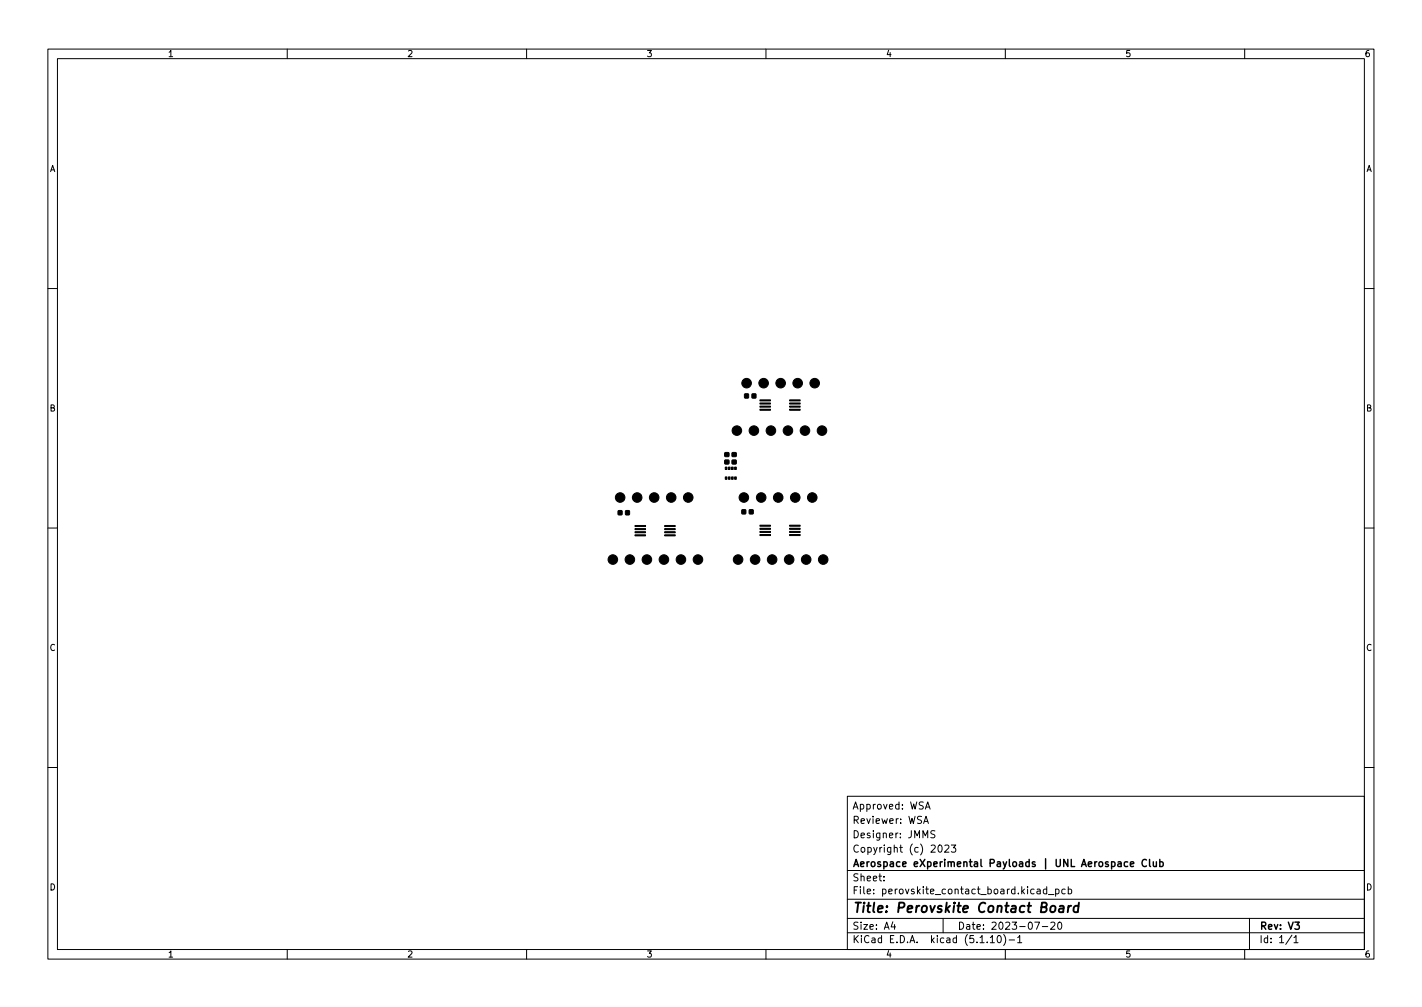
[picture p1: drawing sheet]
<svg xmlns="http://www.w3.org/2000/svg" width="297mm" height="210mm" viewBox="0 0 297 210" stroke-linecap="round" stroke-linejoin="round" font-family="sans-serif">
<defs><g id="words">
<text font-size="2.8" x="178" y="190.6">Title: Perovskite Contact Board</text>
<g font-size="2.1">
<text x="178" y="172">Reviewer: WSA</text>
<text x="178" y="169">Approved: WSA</text>
<text x="178" y="178">Copyright (c) 2023</text>
<text x="178" y="175">Designer: JMMS</text>
<text x="178" y="184">Sheet:</text>
<text x="178" y="181">Aerospace eXperimental Payloads | UNL Aerospace Club</text>
<text x="178" y="186.7">File: perovskite_contact_board.kicad_pcb</text>
<text x="178" y="196.9">KiCad E.D.A. kicad (5.1.10)-1</text>
<text x="178" y="194.1">Size: A4</text>
<text x="200" y="194.1">Date: 2023-07-20</text>
<text x="263" y="194.1">Rev: V3</text>
<text x="263" y="196.9">Id: 1/1</text>
</g>
<g font-size="1.8">
<text x="35" y="11.9">1</text>
<text x="85" y="11.9">2</text>
<text x="135" y="11.9">3</text>
<text x="185" y="11.9">4</text>
<text x="235" y="11.9">5</text>
<text x="285" y="11.9">6</text>
<text x="10.3" y="35.9">A</text>
<text x="285.3" y="35.9">A</text>
<text x="10.3" y="85.9">B</text>
<text x="285.3" y="85.9">B</text>
<text x="10.3" y="135.9">C</text>
<text x="285.3" y="135.9">C</text>
<text x="10.3" y="185.9">D</text>
<text x="285.3" y="185.9">D</text>
<text x="35" y="199.9">1</text>
<text x="85" y="199.9">2</text>
<text x="135" y="199.9">3</text>
<text x="185" y="199.9">4</text>
<text x="235" y="199.9">5</text>
<text x="285" y="199.9">6</text>
</g>
</g></defs>
<g fill="none" stroke="#000" stroke-width=".21">
<path d="M10 10.2h277v190.1h-277zM12 12.2h273v186.1h-273zM60 10.2v2M110 10.2v2M160 10.2v2M210 10.2v2M260 10.2v2M10 60.2h2M285 60.2h2M10 110.2h2M285 110.2h2M10 160.2h2"/>
<path d="M177 166.3h108v32h-108zM192.9 171.9l.5-1.5 .5 1.5M193.1 171.5h.7M193.3 168.9l.5-1.5 .5 1.5M193.4 168.5h.7M195.3 173.5l-.6-.1-.2 .2v.4l.6 .3 .2 .3-.3 .3h-.6M196.1 176.6l.2-.2a.8 .8 0 0 1 .5 .8 .8 .8 0 0 1-.5 .7l-.2-.1-.2-.4zM197.4 176.6l.5-.2 .3 .5-.9 1h.9M198.7 176.4h.9l-.5 .6 .5 .1v.7l-.2 .1-.7-.1M285 160.2h2M60 198.3v2M110 198.3v2"/>
<path d="M160 198.3v2M177 194.8h108M177 191.8h108M177 187.8h108M177 181.8h108M184.6 183.8v.1M184.6 183v.1M186.5 192.5l-.4 1h1M186.9 193v1M197 191.8v3M206.9 195.8l.4-.5v1.5M206.9 196.8h.8"/>
<path d="M208.5 195.4l.1-.1a.8 .8 0 0 1 .6 .8 .8 .8 0 0 1-.6 .7 1 1 0 0 1-.1-1.4zM209.6 195.1a1.72 1.72 0 0 1 0 2.3M210 198.3v2M210.8 196.3h1.1M212.6 195.8l.4-.5v1.5M212.6 196.8h.8M216.1 192.5h1l-.6 1.5M216.6 185.7h.6l.1 .9M217.3 186l-.5 .1-.2 .2 .2 .3h.5M217.7 193.5h1.2M218.6 185.7l-.4-.1-.3 .3 .2 .7h.5M218.6 185.1v1.5"/>
<path d="M219 186.8h1.1M219.5 192.7l.6-.2 .3 .5-1 1h1M220.5 185.7l.4-.1 .3 .3-.1 .7h-.6M220.5 185.6v1.5M221.1 192.6l.2-.1a.8 .8 0 0 1 .5 .8 .8 .8 0 0 1-.5 .7 1 1 0 0 1-.2-1.4zM222.5 185.7l-.4-.1-.3 .3 .1 .7h.6M223.1 185.7l.5-.1 .3 .3-.2 .7h-.6M223.1 185.1v1.5M260 198.3v2M261 191.8v6.5M269.9 195.3l-1.3 1.9M270.3 195.8l.4-.5v1.5"/>
<path d="M270.3 196.8h.8"/>
</g>
<path d="M239.5 179.6a.71 .71 0 0 0-1 .5 .71 .71 0 0 0 .7 .8l.3-.1M240.1 179.4v1.3l.2 .2M240.9 179.9l.1 1h.3l.3-.1M241.6 179.9v1M242.3 179.4v1.5M235.6 180l-.5-.1-.3 .3 .2 .7h.6M236.1 180.4l.7-.1v-.3l-.5-.1-.2 .2 .1 .8h.6M242.3 180l.4-.1 .3 .3-.2 .7h-.5M270.5 192.5h.9l-.5 .6 .4 .1v.7l-.2 .1-.6-.1" fill="none" stroke="#000" stroke-width=".3"/>
<path d="M221.4 189.2h.7v1.3M222.2 189.6l-.7 .1a.4 .4 0 0 0-.3 .3 .4 .4 0 0 0 .2 .5l.7-.1M223.2 189.1l-.2 1.4M223.8 189.1l-.4 .1-.2 .3M225.3 189.2a.66 .66 0 0 0-1 .3l-.1 .6 .2 .3h.7M225.4 188.5l-.3 2" fill="none" stroke="#000" stroke-width=".4"/>
<g fill="#000" stroke="#000" stroke-width=".21">
<path d="M151.5 97.5h.4v.5h-.4zM151.5 99.6h.4v.5h-.4zM151.4 94.5h.8v.8h-.8zM151.4 96.1h.8v.7h-.8zM152.2 97.5h.3v.5h-.3zM152.2 99.6h.3v.5h-.3zM152.8 97.5h.4v.5h-.4zM152.8 99.6h.4v.5h-.4zM153.5 97.5h.3v.5h-.3zM153.5 99.6h.3v.5h-.3zM152.9 94.5h.9v.8h-.9zM152.9 96.1h.9v.7h-.9z"/>
<path d="M155.6 82.3h.7v.8h-.7zM157.1 82.3h.8v.8h-.8zM158.7 83.5h2.2v.2h-2.2zM158.7 84.1h2.2v.3h-2.2zM158.7 84.8h2.2v.2h-2.2zM158.7 85.4h2.2v.3h-2.2zM164.9 83.5h2.2v.2h-2.2zM164.9 84.1h2.2v.3h-2.2zM164.9 84.8h2.2v.2h-2.2zM164.9 85.4h2.2v.3h-2.2zM129.1 106.6h.8v.9h-.8zM130.7 106.6h.8v.9h-.8z"/>
<path d="M132.6 109.7h2.2v.2h-2.2zM132.6 110.4h2.2v.2h-2.2zM132.6 111h2.2v.2h-2.2zM132.6 111.7h2.2v.2h-2.2zM138.8 109.7h2.2v.2h-2.2zM138.8 110.4h2.2v.2h-2.2zM138.8 111h2.2v.2h-2.2zM138.8 111.7h2.2v.2h-2.2zM155 106.5h.8v.8h-.8zM156.5 106.5h.8v.8h-.8zM158.7 109.7h2.2v.2h-2.2zM158.7 110.3h2.2v.2h-2.2z"/>
<path d="M158.7 111h2.2v.2h-2.2zM158.7 111.6h2.2v.2h-2.2zM164.9 109.7h2.2v.2h-2.2zM164.9 110.3h2.2v.2h-2.2zM164.9 111h2.2v.2h-2.2zM164.9 111.6h2.2v.2h-2.2z"/>
<circle cx="153.9" cy="89.9" r="1"/>
<circle cx="156" cy="80" r="1"/>
<circle cx="157.5" cy="89.9" r="1"/>
<circle cx="159.5" cy="80" r="1"/>
<circle cx="161" cy="89.9" r="1"/>
<circle cx="163.1" cy="80" r="1"/>
<circle cx="164.6" cy="89.9" r="1"/>
<circle cx="166.6" cy="80" r="1"/>
<circle cx="168.1" cy="89.9" r="1"/>
<circle cx="170.2" cy="80" r="1"/>
<circle cx="171.7" cy="89.9" r="1"/>
<circle cx="128" cy="116.8" r="1"/>
<circle cx="129.5" cy="103.9" r="1"/>
<circle cx="131.6" cy="116.8" r="1"/>
<circle cx="133.1" cy="103.9" r="1"/>
<circle cx="135.1" cy="116.8" r="1"/>
<circle cx="136.7" cy="103.9" r="1"/>
<circle cx="138.7" cy="116.8" r="1"/>
<circle cx="140.2" cy="103.9" r="1"/>
<circle cx="142.2" cy="116.8" r="1"/>
<circle cx="143.8" cy="103.9" r="1"/>
<circle cx="145.8" cy="116.8" r="1"/>
<circle cx="154.2" cy="116.8" r="1"/>
<circle cx="155.4" cy="103.9" r="1"/>
<circle cx="157.7" cy="116.8" r="1"/>
<circle cx="159" cy="103.9" r="1"/>
<circle cx="161.3" cy="116.8" r="1"/>
<circle cx="162.6" cy="103.9" r="1"/>
<circle cx="164.8" cy="116.8" r="1"/>
<circle cx="166.1" cy="103.9" r="1"/>
<circle cx="168.4" cy="116.8" r="1"/>
<circle cx="169.7" cy="103.9" r="1"/>
<circle cx="172" cy="116.8" r="1"/>
</g>
<use href="#words"/>
</svg>
